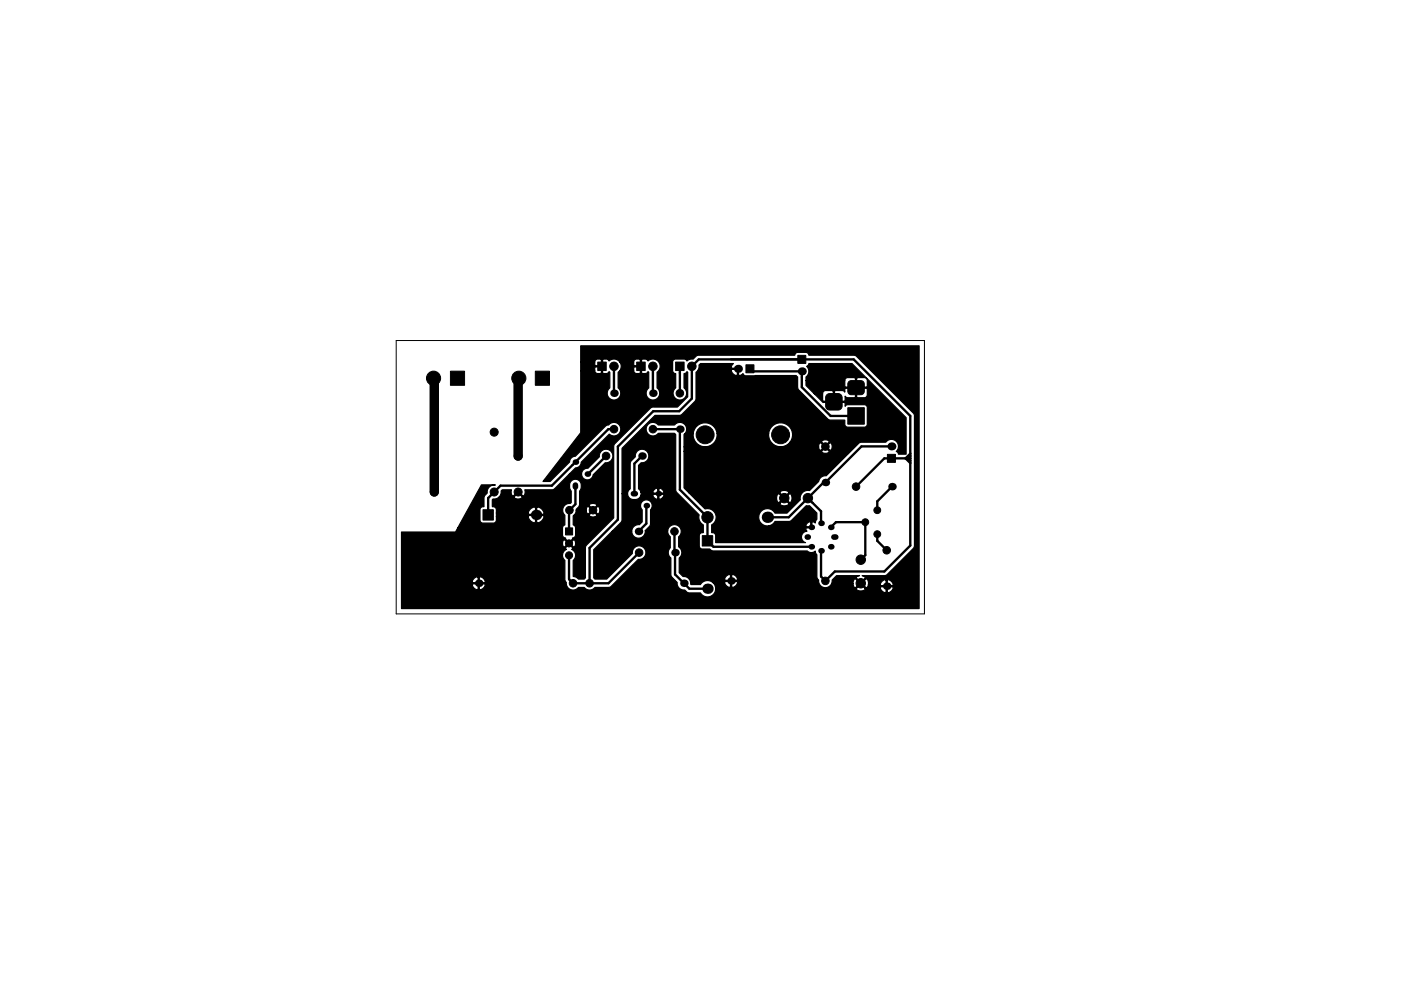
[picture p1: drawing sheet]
<svg xmlns="http://www.w3.org/2000/svg" width="297mm" height="210mm" viewBox="0 0 297 210" stroke-linecap="round" stroke-linejoin="round" font-family="sans-serif">
<path d="M84 72.2h112v58h-112z" fill="none" stroke="#000" stroke-width=".21"/>
<g fill="#000" stroke="#000" stroke-width=".21">
<path d="M95.5 78.7h3v3h-3zM113.5 78.7h3v3h-3zM126.7 76.8h1.8v1.8h-1.8zM135 76.8h1.8v1.8h-1.8zM143.2 76.8h1.8v1.8h-1.8zM158.2 77.4h1.7v1.7h-1.7zM169.2 75.4h1.7v1.7h-1.7zM175.3 83.8l.5-.3h1.9a.88 .88 0 0 1 .9 .9v1.7a.88 .88 0 0 1-.9 .9h-1.8a.88 .88 0 0 1-.9-.9l.1-1.8zM179.7 86.5h3.6v3.5h-3.6zM180 81l.4-.2 2.1-.1a.75 .75 0 0 1 .8 .8v1.5a.75 .75 0 0 1-.8 .7h-2a.75 .75 0 0 1-.8-.7l.1-1.6zM188.1 96.4h1.8v1.7h-1.8zM102.4 108.1h2.2v2.2h-2.2z"/>
<path d="M119.9 112h1.5v1.5h-1.5zM148.9 113.6h2.2v2.2h-2.2z"/>
<circle cx="130.2" cy="77.7" r=".9"/>
<circle cx="138.4" cy="77.7" r=".9"/>
<circle cx="146.7" cy="77.7" r=".9"/>
<circle cx="91.9" cy="80.2" r="1.5"/>
<circle cx="104.8" cy="91.7" r=".85"/>
<circle cx="109.9" cy="96.8" r=".85"/>
<circle cx="110" cy="80.2" r="1.5"/>
<circle cx="128.5" cy="96.7" r=".8"/>
<circle cx="130.2" cy="91.1" r=".8"/>
<circle cx="138.4" cy="91.1" r=".8"/>
<circle cx="144.1" cy="83.4" r=".8"/>
<circle cx="149.5" cy="92.2" r="1.9"/>
<circle cx="165.5" cy="92.2" r="1.9"/>
<circle cx="175" cy="94.7" r=".8"/>
<circle cx="92.1" cy="104.4" r=".85"/>
<circle cx="104.8" cy="104.4" r=".85"/>
<circle cx="109.9" cy="104.4" r=".85"/>
<circle cx="120.6" cy="117.8" r=".75"/>
<circle cx="120.6" cy="115.3" r=".75"/>
<circle cx="120.7" cy="108.2" r=".8"/>
<circle cx="125.7" cy="108.2" r=".8"/>
<circle cx="135.5" cy="117.2" r=".8"/>
<circle cx="143" cy="112.7" r=".8"/>
<circle cx="150" cy="109.7" r="1.2"/>
<circle cx="166.3" cy="105.7" r="1"/>
<circle cx="171.3" cy="105.7" r="1"/>
<circle cx="181.5" cy="103.2" r=".8"/>
<circle cx="182.5" cy="118.7" r="1"/>
<circle cx="183.5" cy="110.8" r=".72"/>
<circle cx="186" cy="108.2" r=".72"/>
<circle cx="186" cy="113.3" r=".72"/>
<circle cx="188" cy="116.7" r=".8"/>
<circle cx="121.5" cy="123.7" r=".8"/>
<circle cx="125" cy="123.7" r=".8"/>
<circle cx="175" cy="123.2" r=".8"/>
<circle cx="182.5" cy="123.7" r="1"/>
</g>
<g fill="#000">
<circle cx="156.5" cy="78.2" r=".85"/>
<circle cx="170" cy="78.8" r=".85"/>
<circle cx="122" cy="98" r=".6"/>
<circle cx="130.2" cy="83.4" r=".8"/>
<circle cx="136.1" cy="96.7" r=".8"/>
<circle cx="138.4" cy="83.4" r=".8"/>
<circle cx="144.1" cy="91.1" r=".8"/>
<circle cx="189" cy="94.7" r=".85"/>
<circle cx="113.7" cy="109.2" r="1.1"/>
<circle cx="124.5" cy="100.6" r=".6"/>
<circle cx="135.4" cy="112.7" r=".8"/>
<circle cx="137" cy="107.3" r=".6"/>
<circle cx="139.6" cy="104.7" r=".6"/>
<circle cx="143.1" cy="117.2" r=".8"/>
<circle cx="162.7" cy="109.7" r="1.2"/>
<circle cx="171.2" cy="113.9" r=".6"/>
<circle cx="172" cy="111.9" r=".6"/>
<circle cx="172" cy="116" r=".6"/>
<circle cx="174.1" cy="111" r=".6"/>
<circle cx="174.1" cy="116.9" r=".6"/>
<circle cx="175" cy="102.4" r=".8"/>
<circle cx="176.1" cy="111.9" r=".6"/>
<circle cx="176.1" cy="116" r=".6"/>
<circle cx="189.1" cy="103.2" r=".8"/>
<circle cx="101.5" cy="123.7" r=".8"/>
<circle cx="145" cy="123.7" r=".8"/>
<circle cx="150" cy="124.9" r="1.1"/>
<circle cx="155" cy="123.2" r=".8"/>
<circle cx="188" cy="124.4" r=".8"/>
</g>
<path d="M122 102.9v.4M134.3 104.7h.4M176.8 113.9h.4" fill="none" stroke="#000" stroke-width="1.2"/>
<g fill="none" stroke="#000" stroke-width=".5">
<path d="M130.2 77.7v5.7M138.4 77.7v5.7M144.1 77.7v5.7M159 78.2l.5 .6h10.5v3.3l6.1 6.1h5.4M128.5 96.7l-4 3.9M130.2 91.1h-1.2l-12 11.9h-10.9l-2.6 2.7v3.5M136.1 96.7l-1.6 1.7v6.3M138.4 91.1h5.7v12.8l5.9 5.8v5l1.3 1.3h20.7M189 94.7h-6.3l-7.7 7.7h-.4l-7.4 7.3h-4.5M193 97.2h-5.5l-6 6M193 96.7l-.5 .5 .5 .5M193 96.2l-1 1 1 1"/>
<path d="M122 103.1v3.9l-1.4 1.3v4.4M135.5 117.2l-6.5 6.5h-7.5l-.9-.8v-5.1M137 107.3v3.8l-1.6 1.6M143 112.7l.1 9.2 3.1 3h3.8M171.3 105.7l2.8 2.8v2.5M174.1 116.9v5.4l.9 .9 2-2h10.5l5.5-5.5v-27.5l-12-12h-32.8l-1.5 1.5v6.9l-2.7 2.6h-5.5l-7.5 7.5v15.5l-6 6v7.5M176.1 111.9l1.1-1.1h6.3v7l-1 .9M186 113.3v1.4l2 2M189.1 103.2l-3.1 3.2v1.8"/>
</g>
<path d="M135.5 112.6l-.1 .1" fill="none" stroke="#000" stroke-width=".25"/>
<path d="M91.9 80.2l.2 .2v24M92 80.2l.1 .1M110 80.2l-.1 .2v16.4" fill="none" stroke="#000" stroke-width="2"/>
<path d="M123.1 73.4h71.8v55.7h-109.8v-5h15l.3 .6a.77 .77 0 0 0 1 .3v-1.1h.2v1.1l.2 .1 .6-.2 .3-.4 .2-.4-.1-.2h-2.6l-.1 .2h-15v-.7h15l.1 .2h1.2v-1.1h.2v1.1h1.2a1.03 1.03 0 0 0-1.4-1.1 1.07 1.07 0 0 0-1.3 .9h-15v-5.7h34.2v.5l.5 .7v4l.2 .6a1.5 1.5 0 0 0 .9 1.5 1.5 1.5 0 0 0 1.7-.4l1.3 .1a1.44 1.44 0 0 0 2.2-.1h2.9l.5-.1 5.9-5.8a1.44 1.44 0 0 0 1.5-1.4 1.44 1.44 0 0 0-1.5-1.5 1.44 1.44 0 0 0-1.3 1.6l-5.5 5.5h-2.5l-.2-.3v-6l3.9-3.9h4.1a1.44 1.44 0 0 0 1.5 1.5 1.44 1.44 0 0 0 1.4-1.6h4.8l.1 .8 .4 .5v2.3a1.43 1.43 0 0 0 .1 2.2v3.6l.3 .5 1.1 1.1v.1a1.43 1.43 0 0 0 1.6 1.5l.8 .6 2.6 .1a1.74 1.74 0 0 0 1.9 .7 1.74 1.74 0 0 0 1.2-1.7h29.8l.1 .2 1 .3 .8-.3 .1-.2-.2-.2h3.3l.4 .7a.62 .62 0 0 0 .9 .2v-1.1h.2v1.1l.2 .2 .9-.6 .2-.5-.1-.2h-2.6l-.1 .2h-3.3l-.8-.8-1 1h-29.8l-.1-.7-.5-.6h2.5l.3 .6a.77 .77 0 0 0 1 .3v-1.1h.2v1.1l.2 .1 .6-.2 .3-.4 .2-.4-.1-.2h-2.6l-.1 .2h-2.5a1.73 1.73 0 0 0-2.6 .4h-2l-.3-1.1h7.4l.1 .2h1.2v-1.1h.2v1.1h1.2a1.03 1.03 0 0 0-1.4-1.1 1.07 1.07 0 0 0-1.3 .9h-7.4l-.6-.5-.8-.1-.8-.8v-3.1a1.43 1.43 0 0 0-.1-2.4v-2.1a1.44 1.44 0 0 0-.2-2.4 1.44 1.44 0 0 0-2.1 1.1h-4.8l1.1-1.3v-3.1l.2-.2a1.24 1.24 0 0 0-.3-1.7 1.24 1.24 0 0 0-1.7 .2 1.24 1.24 0 0 0 .1 1.7v2.5l-.6 .6a1.43 1.43 0 0 0-1.7 1.4h-4.1l1.8-1.8 .3-.5v-5.7h1.2v.3a1.5 1.5 0 0 0 1.4 1 1.5 1.5 0 0 0 1.4-.9h2.5l.3 .5a.62 .62 0 0 0 .8 .2v-.9h.2v.9l.2 .1 .7-.5 .2-.3-.2-.2-4.7 .2v-.7h2.5l.1 .2h1v-.9h.2v.9h.9l.2-.2a.98 .98 0 0 0-1.3-.7 .88 .88 0 0 0-1.1 .7h-2.5l-.5-.7v-5l.5-.5a1.44 1.44 0 0 0 1.7-1.4 1.44 1.44 0 0 0-1.5-1.5 1.44 1.44 0 0 0-1.4 1.6l-1.1 1.3v5.5l-.3 .4-.2 .6h-1.2v-9.6l7-7h5.4l3-2.9 .3-.6v-5.6l.3-.4h7.1l.5 .7a.67 .67 0 0 0 .8 .3v-1.2h-1.2l-.1 .2h-7.1l.3-.4v-.7l.3-.4 7 .1a.81 .81 0 0 0-.4 .9h1.5v1.5a.7 .7 0 0 0 .9-.3l.3 .3 .4 .1h10.6l.3 .3v2.1l.3 .7 6.2 6.2 .5 .1h3v.9a.64 .64 0 0 0 .6 .6h3.6l.4-.2 .2-.4v-3.5a.64 .64 0 0 0-.6-.6h-3.6l-.5 .3v-.7l-.2-.1h-4.5l-1.9-1.9h1.8v1.5l.2 .1h2.1v-2.1h.2v2.1h2.1l.2-.1v-1l.5 .4h1.5l.2-.2v-1.8h.2v1.8l.2 .2 1.8-.1 .3-.6v-1.2l-.2-.1h-4.4l-.2 .1v.7l-.5-.3h-1.5l-.2 .1-.4-.1h-1.5l-.4 .1-.2 .5h-1.8l-1.7-1.7v-1.1h8.2v1.3l.2 .1h2.1v-1.8h.2v1.8h2.1l.2-.1v-1.3a.64 .64 0 0 0-.6-.6h-1.5l-.2 .2-.4-.2h-1.6l-.4 .3-.1 .3h-8.2v-.7l.2-.2a1.49 1.49 0 0 0-.1-2.1l.4-.2 .1-.4h9.1l11.5 11.5v7.8h-1.6l-.1-.4-.4-.2a1.49 1.49 0 0 0 0-2.2 1.49 1.49 0 0 0-2.2 .2h-5.1l-.5 .2-7 6.9a1.42 1.42 0 0 0-1.6 1.2l-2 2h-.2a1.63 1.63 0 0 0-1.7 1.9l-2.8 2.9h-2.6a1.84 1.84 0 0 0-3.3 .1 1.84 1.84 0 0 0 2 2.6h7.8l.1 .2h1v-1a.88 .88 0 0 0-1.1 .8h-7.8l.7-.3 .6-.7h3.3l3.3-3.3h.7l1.6 1.5v1.4l-.4 .8-.5-.3-.2 .1v1.2h-1.2a.46 .46 0 0 0 .2 .7 1.23 1.23 0 0 0-1.2 1.1 1.23 1.23 0 0 0 .9 1.3h-19.1v-1.5a.68 .68 0 0 0-.8-.6v-1.6l.3-.2a1.84 1.84 0 0 0 .4-2.3 1.84 1.84 0 0 0-2.1-.9l-1.2-1.2h17a1.15 1.15 0 0 0 1.9 0l-.9-.9-1 .9h-17l-1-1h17.3l.3 .7 .2 .1 1-.9h.4l.9 .9a1.15 1.15 0 0 0 0-1.9l-.9 1h-.4l-1-1-.2 .1-.3 1h-17.3l-1.2-1.2h19.2l1 .9 .9-.9a1.15 1.15 0 0 0-1.9 0h-19.2l-1.1-1.1v-7.8h29.2a.96 .96 0 0 0 1.6 0l-.8-.8-.8 .8h-29.2v-.9h28.6l.2 .7 .2 .1 .8-.9h.4l.8 .9a.96 .96 0 0 0 0-1.7l-.8 .8h-.4l-.8-.8-.2 .1-.2 .8h-28.6v-2.6l.2-.2h1.8a2.55 2.55 0 0 0 2.5 2.8 2.55 2.55 0 0 0 2.5-2.8h11v.5a2.54 2.54 0 0 0 1.8 2.2 2.54 2.54 0 0 0 2.7-.9h6.7l.8 .8 .8-.8-.1-.3-.8-.2-.6 .2-.1 .3h-6.7a2.54 2.54 0 0 0-1.1-3.9 2.54 2.54 0 0 0-3.4 2.1h-11l-.1-.5a2.55 2.55 0 0 0-2.6-1.8 2.55 2.55 0 0 0-2.3 2.3h-1.8l.1-.1a1.44 1.44 0 0 0-.3-2 1.44 1.44 0 0 0-2 .3l-3.5-.1a1.44 1.44 0 0 0-2.1-.1 1.44 1.44 0 0 0 .1 2.1 1.44 1.44 0 0 0 2.1-.2h3.4l.3 .3v11.9l.2 .4 4.7 4.7v1.1l.4 .6 .5 .5v1.6a.68 .68 0 0 0-.8 .6v2.2l.1 .5 .5 .2h1.6l.6 .4h20l.2 .1a1.25 1.25 0 0 0 1.5-.1l.4 .8v4.6l.3 .7a1.5 1.5 0 0 0 1.1 1.6 1.5 1.5 0 0 0 1.7-.8h4.6l.2 .8 .3 .1 .9-1h.4l.9 1 .3-.1 .2-.6h2.5l.1 .2h1.2v-1.1h.2v1.1h1.2a1.03 1.03 0 0 0-1.4-1.1 1.02 1.02 0 0 0-1.3 .9h-2.5l-.1-.9-.4-.3-.9 .9h-.4l-.9-.9a.94 .94 0 0 0-.5 1h-4.6l.1-.7 1-1h4.8l-.6 .2-.1 .3 1 1 1-1-.1-.3-.6-.2h5l6-6 .1-28-.3-.5-12.1-12.1-.5-.1h-9.5a.63 .63 0 0 0-.6-.6h-1.9l-.3 .1-.2 .5h-20.3l-.5 .1-.8 .7h-.7l-.6 .4-.4-.4h-2a.64 .64 0 0 0-.6 .6v1.9l.3 .4 .4 .2-.1 3a1.44 1.44 0 0 0-.1 2.1 1.44 1.44 0 0 0 2.1 0 1.44 1.44 0 0 0-.2-2.1v-3l.4-.2 .2-.3 .2 .2v5.2l-2.2 2.2h-5.1l-.5 .1-7.7 7.8-.2 .4v15.2l-5.9 6-.1 6.7-.2 .3h-1.3l-.4-.4-.7-.2v-3.4a1.38 1.38 0 0 0-.3-2.3l.2-.4-.8-.7-.7 .7 .2 .4-.5 .3-.3 .8h-34.2v-2.3h34.2a.59 .59 0 0 0 .4 .7l.8-.8h.3l.8 .8 .2-.1 .2-.8-.2-.6-.2-.1-.8 .8h-.3l-.8-.8a.74 .74 0 0 0-.4 .9h-34.2v-2.5h11.4l.6-.9h22.2v1.7l.2 .3 .4 .1v.2l.7 .8 .8-.8v-.2l.4-.1 .2-.4v-1.7l-.5-.5v-2l.3-.2h3.1l.1 .3 .5 .2 1-.2v-.3l-.8-.8-.8 .8h-3.1l.4-.9h2.1a.63 .63 0 0 0 .4 .8l.9-.9h.3l.8 .9 .3-.1 .2-.8-.2-.7-.3-.1-.8 .8h-.3l-.9-.8a.77 .77 0 0 0-.4 .9h-2.1v-.2l.6-.8h2.1l.8 .8 .8-.8v-.3l-.8-.2-.7 .2-.1 .3h-2.1l.1-3.1 .1-.2a1.39 1.39 0 0 0 0-1.8 1.39 1.39 0 0 0-1.7-.3 1.66 1.66 0 0 0-.2 2.3v2.4l-.2 .2a1.44 1.44 0 0 0-1.5 .8 1.44 1.44 0 0 0 .4 1.7v2.1l-.4 .2-.1 .4h-22.2l5-9.1h2.9a1.48 1.48 0 0 0-1.7 1.7l-.6 .7-.1 2.2h-.2a.64 .64 0 0 0-.6 .6v2.2l.1 .5 .5 .2h2.2a.64 .64 0 0 0 .6-.7v-.7h6.8l.4 .8 .9 .5 .2-.1v-1.4h.3v1.4a1.24 1.24 0 0 0 1.4-1.4h-3.1l-.1 .2h-6.8v-.7h6.8l.1 .2h1.4v-1.4h.3v1.4h1.4l.1-.2a1.45 1.45 0 0 0-1.8-1.2 1.36 1.36 0 0 0-1.5 1.2h-6.8v-.8a.68 .68 0 0 0-.8-.6v-1.5l.2-.1 .9-.2 .3-.3h3.2l.1 .3 .8 .2 .7-.2 .1-.3-.8-.8-.9 .8h-3.2l.4-.6v-.6l.3-.3h1.9v.6a.67 .67 0 0 0 .4 .7l1-1 1.1 1a1.05 1.05 0 0 0 .4-1.3h5.9l.4-.2 3.1-3.1h2.6a1.24 1.24 0 0 0 1.2 1.2 1.24 1.24 0 0 0 1.3-1.1l2.6-2.5a1.44 1.44 0 0 0 1.5-1.4 1.44 1.44 0 0 0-1.5-1.5 1.44 1.44 0 0 0-1.3 1.6l-2.5 2.4a1.23 1.23 0 0 0-1.3 1.3h-2.6l1.3-1.3a1.23 1.23 0 0 0 1.2-1.2l6.1-5.9a1.46 1.46 0 0 0 2-.3 1.46 1.46 0 0 0-.3-2.1 1.46 1.46 0 0 0-2.1 .4l-.5 .2-6.4 6.4a1.23 1.23 0 0 0-1.2 1.2l-4.2 4.2h-1.5l8-10.4v-13.2h3a.64 .64 0 0 0 .6 .7h.6l.2-.2v-1.3h-1.2l-.2 .2v.6h-3v-1.8h3v.6l.2 .2h1.2v-1.3h.3v2.8l.1 .2h.6l.4-.2 .2-.3 .2 .2v3.3l-.1 .1a1.44 1.44 0 0 0 0 2.1 1.44 1.44 0 0 0 2.1-.1 1.44 1.44 0 0 0-.2-2.1v-3.3l.3-.4h3l.1 .4 .2 .2 .9 .1 .2-.2v-1.3h-1.3l-.1 .2v.6h-3l.3-.7-.3-1.1h3v.6l.1 .2h1.3v-1.3h.2v2.8l.2 .2h.6l.3-.2 .3-.3 .1 .2v3.3a1.44 1.44 0 0 0-.1 2.1 1.44 1.44 0 0 0 2.1 0 1.44 1.44 0 0 0-.2-2.1l.1-3.4a1.54 1.54 0 0 0 .2-2.2 1.54 1.54 0 0 0-2.2-.1l-.5-.4-1.1 .1-.2-.1h-.6a.64 .64 0 0 0-.6 .6l-3-.1a1.53 1.53 0 0 0-2.3-.1l-.4-.4-1.2 .1-.2-.1h-.6a.64 .64 0 0 0-.6 .6h-3z" fill="#000" stroke="#000" stroke-width=".25"/>
</svg>
